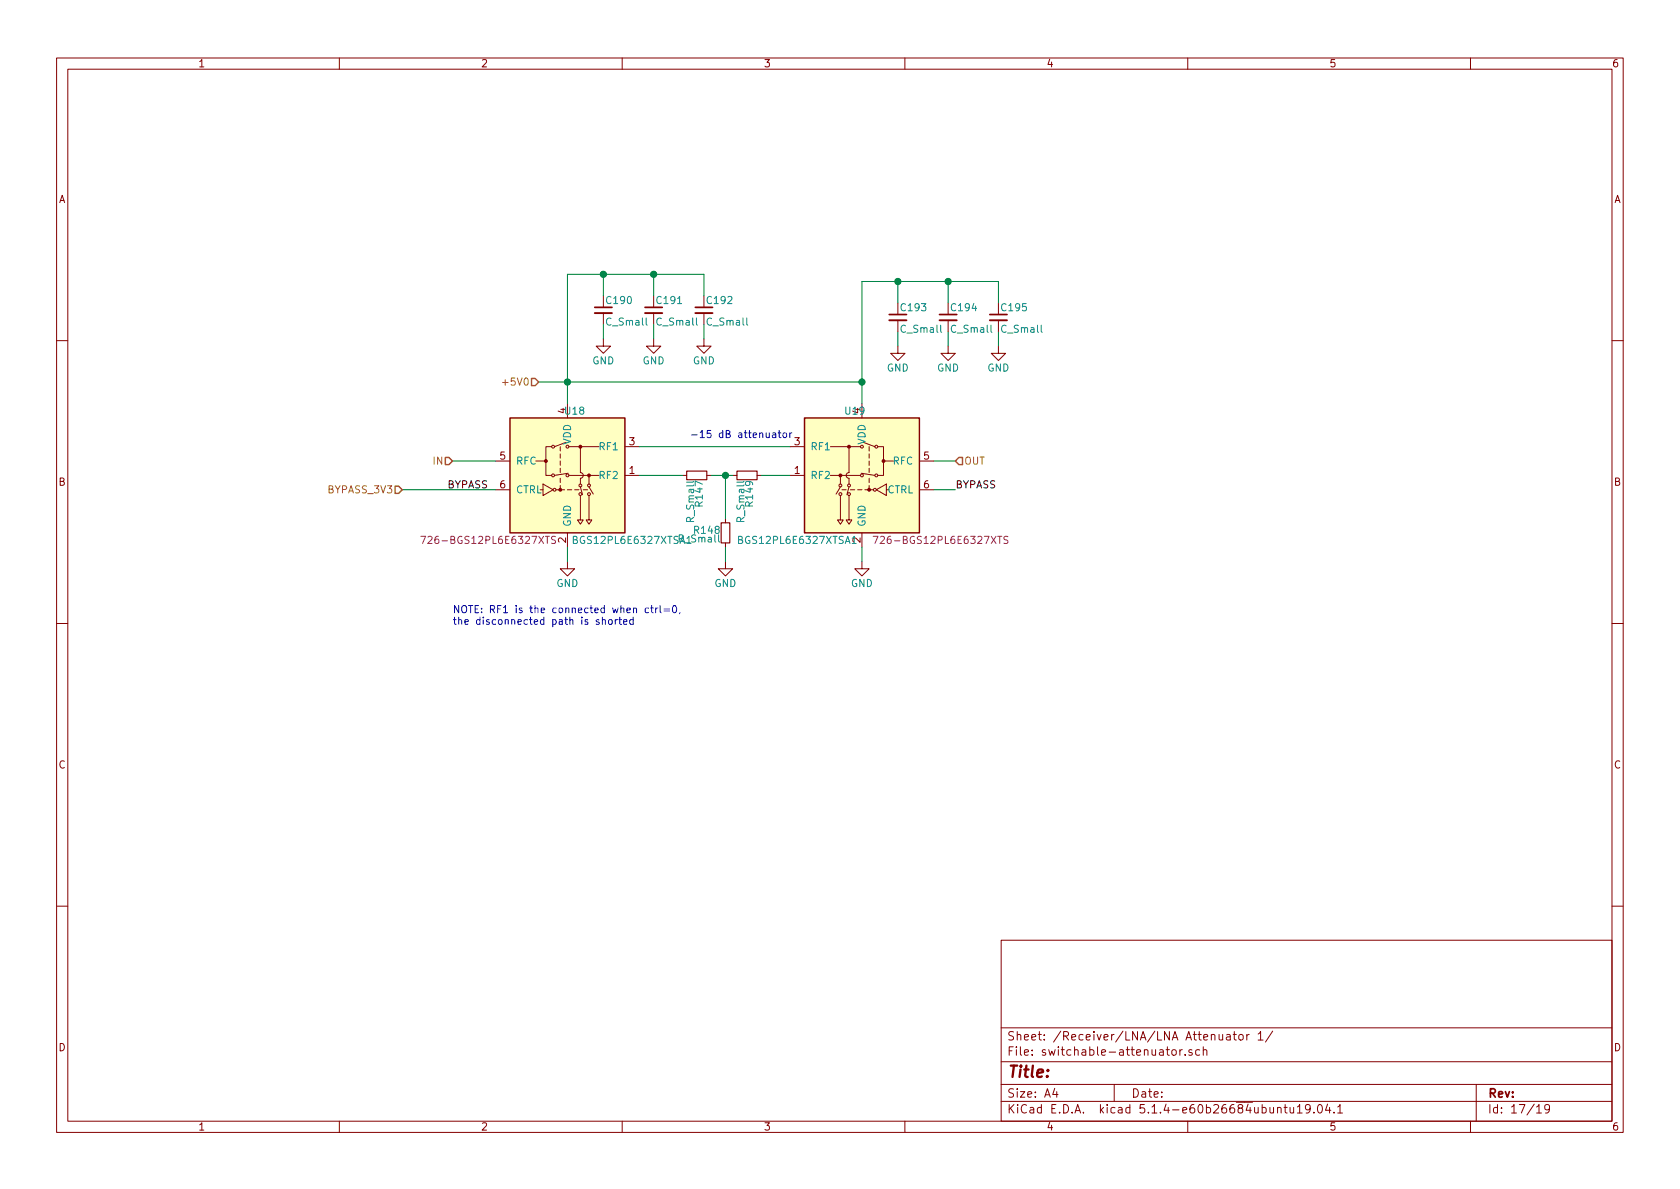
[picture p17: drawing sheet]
<svg xmlns="http://www.w3.org/2000/svg" width="297mm" height="210mm" viewBox="0 0 297 210" stroke-linecap="round" stroke-linejoin="round" font-family="sans-serif">
<defs><g id="words">
<text font-size="2.8" fill="#840000" x="178" y="190.5">Title:</text>
<g font-size="2.1" fill="#840000">
<text x="178" y="184">Sheet: /Receiver/LNA/LNA Attenuator 1/</text>
<text x="178" y="186.7">File: switchable-attenuator.sch</text>
<text x="178" y="196.9">KiCad E.D.A. kicad 5.1.4-e60b26684ubuntu19.04.1</text>
<text x="178" y="194.1">Size: A4</text>
<text x="200" y="194.1">Date:</text>
<text x="263" y="194.1">Rev:</text>
<text x="263" y="196.9">Id: 17/19</text>
</g>
<g font-size="1.8" fill="#840000">
<text x="35" y="11.9">1</text>
<text x="85" y="11.9">2</text>
<text x="135" y="11.9">3</text>
<text x="185" y="11.9">4</text>
<text x="235" y="11.9">5</text>
<text x="285" y="11.9">6</text>
<text x="10.4" y="35.9">A</text>
<text x="285.4" y="35.9">A</text>
<text x="100.1" y="73.1" transform="rotate(-90 100.1 73.1)">4</text>
<text x="88.4" y="81.3">5</text>
<text x="111.3" y="83.8">1</text>
<text x="111.3" y="78.7">3</text>
<text x="140.5" y="83.8">1</text>
<text x="140.5" y="78.7">3</text>
<text x="163.3" y="81.3">5</text>
<text x="10.4" y="85.9">B</text>
<text x="88.4" y="86.4">6</text>
<text x="163.3" y="86.4">6</text>
<text x="285.4" y="85.9">B</text>
<text x="100.1" y="96" transform="rotate(-90 100.1 96)">2</text>
<text x="10.4" y="135.9">C</text>
<text x="285.4" y="135.9">C</text>
<text x="10.4" y="185.9">D</text>
<text x="285.4" y="185.9">D</text>
<text x="35" y="199.9">1</text>
<text x="85" y="199.9">2</text>
<text x="135" y="199.9">3</text>
<text x="185" y="199.9">4</text>
<text x="235" y="199.9">5</text>
<text x="285" y="199.9">6</text>
</g>
<g font-size="1.8" fill="#008484">
<text x="107.3" y="53.8">C190</text>
<text x="116.2" y="53.8">C191</text>
<text x="125.1" y="53.8">C192</text>
<text x="107.3" y="57.6">C_Small</text>
<text x="116.2" y="57.6">C_Small</text>
<text x="125.1" y="57.6">C_Small</text>
<text x="159.4" y="55">C193</text>
<text x="159.4" y="58.8">C_Small</text>
<text x="168.3" y="55">C194</text>
<text x="168.3" y="58.8">C_Small</text>
<text x="177.2" y="55">C195</text>
<text x="177.2" y="58.8">C_Small</text>
<text x="104.7" y="64.4">GND</text>
<text x="113.6" y="64.4">GND</text>
<text x="122.5" y="64.4">GND</text>
<text x="156.8" y="65.7">GND</text>
<text x="165.7" y="65.7">GND</text>
<text x="174.6" y="65.7">GND</text>
<text x="100" y="73.3">U18</text>
<text x="152.1" y="73.1" transform="rotate(-90 152.1 73.1)">4</text>
<text x="91.2" y="82.2">RFC</text>
<text x="101" y="78.7" transform="rotate(-90 101 78.7)">VDD</text>
<text x="106.1" y="79.6">RF1</text>
<text x="143.3" y="79.6">RF1</text>
<text x="153" y="78.7" transform="rotate(-90 153 78.7)">VDD</text>
<text x="157.9" y="82.2">RFC</text>
<text x="91.2" y="87.2">CTRL</text>
<text x="106.1" y="84.7">RF2</text>
<text x="124.3" y="89.5" transform="rotate(-90 124.3 89.5)">R147</text>
<text x="133.1" y="89.5" transform="rotate(-90 133.1 89.5)">R149</text>
<text x="143.3" y="84.7">RF2</text>
<text x="156.8" y="87.2">CTRL</text>
<text x="101" y="93.2" transform="rotate(-90 101 93.2)">GND</text>
<text x="120.1" y="95.9">R_Small</text>
<text x="122.7" y="92.2" transform="rotate(-90 122.7 92.2)">R_Small</text>
<text x="122.9" y="94.4">R148</text>
<text x="131.6" y="92.2" transform="rotate(-90 131.6 92.2)">R_Small</text>
<text x="152.1" y="96" transform="rotate(-90 152.1 96)">2</text>
<text x="153" y="93.2" transform="rotate(-90 153 93.2)">GND</text>
<text x="101.8" y="96.2">BGS12PL6E6327XTSA1</text>
<text x="131" y="96.2">BGS12PL6E6327XTSA1</text>
<text x="98.4" y="103.8">GND</text>
<text x="126.3" y="103.8">GND</text>
<text x="150.4" y="103.8">GND</text>
</g>
<g font-size="1.8" fill="#848400">
<text x="89.5" y="68.2">+5V0</text>
<text x="76.7" y="82.2">IN</text>
<text x="170.4" y="82.2">OUT</text>
<text x="58.2" y="87.2">BYPASS_3V3</text>
</g>
<g font-size="1.8" fill="#0000c2">
<text x="121.9" y="77.5">-15 dB attenuator</text>
<text x="80" y="108.4">NOTE: RF1 is the connected when ctrl=0,</text>
<text x="80" y="110.5">the disconnected path is shorted</text>
</g>
<g font-size="1.8">
<text x="79.1" y="86.4">BYPASS</text>
<text x="168.9" y="86.4">BYPASS</text>
</g>
<g font-size="1.8" fill="#840084">
<text x="75.8" y="96.2">726-BGS12PL6E6327XTS</text>
<text x="155.8" y="96.2">726-BGS12PL6E6327XTS</text>
</g>
</g></defs>
<g fill="none" stroke="#840000" stroke-width=".18">
<path d="M10 10.3h277v189.9h-277zM12 12.2h273v186.1h-273zM60 10.3v1.9M110 10.3v1.9M160 10.3v1.9M210 10.3v1.9M260 10.3v1.9M106.7 59.9v1.3h1.2l-1.2 1.3-1.3-1.3h1.3M106.7 52.3v2.1M106.7 55.4v2M115.6 59.9v1.3h1.2l-1.2 1.3-1.3-1.3h1.3M115.6 52.3v2.1"/>
<path d="M115.6 55.4v2M124.5 59.9v1.3h1.2l-1.2 1.3-1.3-1.3h1.3M124.5 52.3v2.1M124.5 55.4v2M158.7 53.6v2M158.7 56.6v2.1M167.6 53.6v2M167.6 56.6v2.1M176.5 53.6v2M176.5 56.6v2.1M10 60.2h2M97.5 79h-1v5.1h1"/>
<path d="M99.1 79v.8M100.1 78.2l-2.1 .8M100.3 71.4v2.5M100.6 79h5.3M102.6 79v4.6l.3 .1 .2 .3-.1 .4-.4 .2v1M110.5 79h2.5M139.7 79h2.5M146.8 79h5.3M150.1 79v4.6l-.3 .1-.2 .3 .1 .4 .4 .2v1M152.4 71.4v2.5M152.7 78.2l2 .8M153.7 79v.8"/>
<path d="M155.2 79h1v5.1h-1M158.7 61.2v1.3h1.3l-1.3 1.2-1.2-1.2h1.2M167.6 61.2v1.3h1.3l-1.3 1.2-1.2-1.2h1.2M176.5 61.2v1.3h1.3l-1.3 1.2-1.2-1.2h1.2M285 60.2h2M87.6 81.5h2.6M87.6 86.6h2.6M94.7 81.5h1.8M96 85.6l1.8 1-1.8 1zM98.3 86.6h1.5M99.1 80.3v.7M99.1 81.5v.8"/>
<path d="M99.1 82.8v.8M99.1 84.6v.7M99.1 85.8v.8M100.3 99.3v1.3h1.3l-1.3 1.2-1.2-1.2h1.2M100.3 86.6h.8M100.3 94.2v2.6M100.5 83.7l-2.5 .4M100.6 84.1h5.3M101.6 86.6h.8M102.6 87.6v4.3h-.5l.5 .8 .5-.8h-.5M102.6 86.1l.4 1.4M103.1 86.6h.8"/>
<path d="M104.1 87.6v4.3h-.5l.5 .8 .5-.8h-.5M104.1 86.1l.8 1.3M104.1 84.1v1.5M110.5 84.1h2.5M120.6 84.1h.8M125 84.1h.7M128.3 99.3v1.3h1.2l-1.2 1.2-1.3-1.2h1.3M128.3 91.7v.8M128.3 96v.8M129.5 84.1h.8M133.9 84.1h.7M139.7 84.1h2.5"/>
<path d="M146.8 84.1h5.3M148.6 87.6v4.3h.5l-.5 .8-.5-.8h.5M148.6 86.1l-.8 1.3M148.6 84.1v1.5M148.8 86.6h.8M150.1 87.6v4.3h.5l-.5 .8-.5-.8h.5M150.1 86.1l-.4 1.4M150.4 86.6h.7M151.6 86.6h.8M152.3 83.7l2.4 .4M152.4 99.3v1.3h1.3l-1.3 1.2-1.3-1.2h1.3M152.4 94.2v2.6"/>
<path d="M152.9 86.6h1.5M153.7 80.3v.7M153.7 81.5v.8M153.7 82.8v.8M153.7 84.6v.7M153.7 85.8v.8M154.9 86.6l1.8-1v2zM156.2 81.5h1.8M162.6 81.5h2.5M162.6 86.6h2.5M10 110.3h2M285 110.3h2"/>
<path d="M10 160.2h2M177 166.3h108v32h-108zM285 160.2h2M60 198.3v1.9M110 198.3v1.9M160 198.3v1.9M177 194.8h108M177 191.8h108M177 187.8h108M177 181.8h108M186.5 192.5l-.4 1h1M186.8 193v1"/>
<path d="M197 191.8v3M207.3 185.7l.2-.1 .4 .1v.8l-.2 .1-.4-.1zM208.6 185.6v1M209 185.6l-.4 .3M209.5 186.5v.1M210 198.3v1.9M210.7 185.7l-.3-.1-.2 .2 .1 .2 .4 .2v.3h-.5M212.1 185.7l-.4-.1-.3 .3 .1 .6 .2 .1 .4-.1M212.8 185.7l.2-.1 .3 .1 .1 .9M212.8 185.1v1.5M215.5 182.9l.1 .9 .4 .1 .2-.1M216.2 182.9v1"/>
<path d="M216.9 183h.5l.1 .9M217.5 183.3l-.5 .1-.2 .2 .2 .3 .5-.1M218 182.9h.6M218.2 182.4v1.3l.4 .2M219.1 183.1l.2-.2 .4 .2v.7l-.2 .1-.4-.1zM220.4 182.9v1M220.9 182.9l-.5 .3M222.5 182.8l.4-.4v1.5M222.5 183.9h.8M225 182.3l-1.3 2M225.9 196l.2-.2 .3 .1 .1 .9M227 195.8h.6"/>
<path d="M227.2 195.3v1.3l.4 .2M228.1 195.8l.1 .9 .3 .1 .2-.1M228.7 195.8v1M229.4 195.8l.4-.5v1.5M229.4 196.8h.8M231.6 196v.1a.48 .48 0 0 1-.7 .1l-.1-.2 .1-.6a.48 .48 0 0 1 .7 .1 1.27 1.27 0 0 1-.2 1.2l-.5 .1M232.3 196.7v.1M233.1 195.4l.2-.1a.8 .8 0 0 1 .5 .8 .8 .8 0 0 1-.5 .7 1 1 0 0 1-.2-1.4zM234.7 195.2l-.3 1.1h.9M235.1 195.8v1M235.9 196.7v.1M236.5 195.8l.4-.5v1.5"/>
<path d="M236.5 196.8h.9M260 198.3v1.9M261 191.8v6.5M271.7 195.8l.4-.5v1.5M271.7 196.8h.8M274 196l-.1 .1a.48 .48 0 0 1-.7 0v-.6a.48 .48 0 0 1 .7 0 1.27 1.27 0 0 1-.2 1.2l-.4 .1"/>
<circle cx="97.8" cy="79" r=".25"/>
<circle cx="100.3" cy="79" r=".25"/>
<circle cx="152.4" cy="79" r=".25"/>
<circle cx="154.9" cy="79" r=".25"/>
<circle cx="97.8" cy="84.1" r=".25"/>
<circle cx="98" cy="86.6" r=".25"/>
<circle cx="100.3" cy="84.1" r=".25"/>
<circle cx="102.6" cy="85.8" r=".25"/>
<circle cx="102.6" cy="87.4" r=".25"/>
<circle cx="104.1" cy="87.4" r=".25"/>
<circle cx="104.1" cy="85.8" r=".25"/>
<circle cx="148.6" cy="87.4" r=".25"/>
<circle cx="148.6" cy="85.8" r=".25"/>
<circle cx="150.1" cy="85.8" r=".25"/>
<circle cx="150.1" cy="87.4" r=".25"/>
<circle cx="152.4" cy="84.1" r=".25"/>
<circle cx="154.7" cy="86.6" r=".25"/>
<circle cx="154.9" cy="84.1" r=".25"/>
</g>
<path d="M121.4 83.3h3.6v1.5h-3.6zM127.5 92.5h1.5v3.5h-1.5zM130.3 83.3h3.6v1.5h-3.6z" fill="none" stroke="#840000" stroke-width=".2"/>
<path d="M105.2 55.4h3M114 55.4h3.1M122.9 55.4h3.1M157.2 56.6h3.1M166.1 56.6h3.1M175 56.6h3.1" fill="none" stroke="#840000" stroke-width=".33"/>
<path d="M105.2 54.4h3M114 54.4h3.1M122.9 54.4h3.1M157.2 55.6h3.1M166.1 55.6h3.1M175 55.6h3.1" fill="none" stroke="#840000" stroke-width=".3"/>
<g fill="#ffffc2" stroke="#ffffc2" stroke-width=".18">
<path d="M142.2 73.9h20.4v20.3h-20.4z"/>
<path d="M90.2 73.9h20.3v20.3h-20.3z"/>
</g>
<path d="M90.2 73.9h20.3v20.3h-20.3zM142.2 73.9h20.4v20.3h-20.4z" fill="none" stroke="#840000" stroke-width=".25"/>
<g fill="#840000" stroke="#840000" stroke-width=".18">
<circle cx="156.2" cy="81.5" r=".25"/>
<circle cx="153.7" cy="86.6" r=".25"/>
<circle cx="150.1" cy="79" r=".25"/>
<circle cx="148.6" cy="84.1" r=".25"/>
<circle cx="96.5" cy="81.5" r=".25"/>
<circle cx="99.1" cy="86.6" r=".25"/>
<circle cx="102.6" cy="79" r=".25"/>
<circle cx="104.1" cy="84.1" r=".25"/>
</g>
<path d="M149.6 72v1l.2 .2h.2l.3-.2v-1" fill="none" stroke="#008484" stroke-width=".18"/>
<path d="M74.4 94.8h.9l-.6 1.3M98.2 94.9l-.5-.1-.1 .2v.3l.5 .3 .1 .3-.2 .2h-.5M154.4 94.8h.8l-.5 1.3M178.2 94.9l-.5-.1-.2 .2v.3l.6 .3 .1 .3-.2 .2h-.5" fill="none" stroke="#840084" stroke-width=".18"/>
<g fill="none" stroke="#008400" stroke-width=".18">
<path d="M106.7 48.5v3.8M106.7 57.4v2.5M115.6 48.5v3.8M115.6 57.4v2.5M124.5 52.3v-3.8h-24.2v22.9M124.5 57.4v2.5M158.7 49.8v3.8M158.7 58.7v2.5M167.6 49.8v3.8M167.6 58.7v2.5M176.5 53.6v-3.8h-24.1v21.6M176.5 58.7v2.5"/>
<path d="M95.2 67.6h57.2M113 79h26.7M71.1 86.6h16.5M80 81.5h7.6M100.3 96.8v2.5M113 84.1h7.6M125.7 84.1h3.8M128.3 84.1v7.6M128.3 96.8v2.5M134.6 84.1h5.1M152.4 96.8v2.5M165.1 86.6h3.8"/>
<path d="M165.1 81.5h3.8"/>
</g>
<path d="M88.8 67.6h1" fill="none" stroke="#848400" stroke-width=".18"/>
<path d="M94 66.9h.6l.6 .7-.6 .6h-.6zM69.8 86h.7l.6 .6-.6 .6h-.7zM78.7 80.9h.7l.6 .6-.6 .7h-.7zM169.5 80.9h.7v1.3h-.7l-.6-.7z" fill="none" stroke="#848400" stroke-width=".25"/>
<g fill="none" stroke="#0000c2" stroke-width=".18">
<path d="M136.6 76.6h.5l.1 .8M137.2 76.9h-.5l-.1 .2 .1 .3 .5-.1M137.6 76.5h.5M137.8 76.1v1.1l.3 .2M138.6 76.6l.3-.1 .1 .2v.6l-.3 .1-.3-.2zM139.6 76.5v.9M140 76.5l-.4 .3M106.5 109.7l.2-.1h.3v.8M106.5 109.1v1.3M107.6 109.7l.2-.1 .4 .1 .1 .5-.2 .2h-.3l-.2-.1zM108.8 109.6v.8M109.2 109.6l-.4 .2"/>
<path d="M109.4 109.6h.5M109.6 109.1v1.1l.3 .2M110.3 110l.5-.1v-.3h-.4l-.1 .1v.7h.5M111.9 109.6h-.3l-.3 .2 .2 .6h.4M111.9 109.1v1.3M114.7 107.6l-.4-.1-.2 .2 .1 .6h.5M115 107.5h.5M115.2 107.1v1.1l.3 .2M115.9 107.5v.9M116.3 107.5l-.4 .2M116.7 107.1v1.1l.2 .2M117.4 107.7h1"/>
<path d="M117.4 108h1M119 107.2l.2-.1a.67 .67 0 0 1 .5 .6 .67 .67 0 0 1-.5 .7l-.3-.3v-.2zM120.2 108.3l-.1 .2"/>
</g>
<g fill="#008400" stroke="#008400" stroke-width=".25">
<circle cx="167.6" cy="49.8" r=".51"/>
<circle cx="100.3" cy="67.6" r=".51"/>
<circle cx="158.8" cy="49.8" r=".51"/>
<circle cx="152.4" cy="67.6" r=".51"/>
<circle cx="106.7" cy="48.5" r=".51"/>
<circle cx="128.3" cy="84.1" r=".51"/>
<circle cx="115.6" cy="48.5" r=".51"/>
</g>
<use href="#words"/>
</svg>
